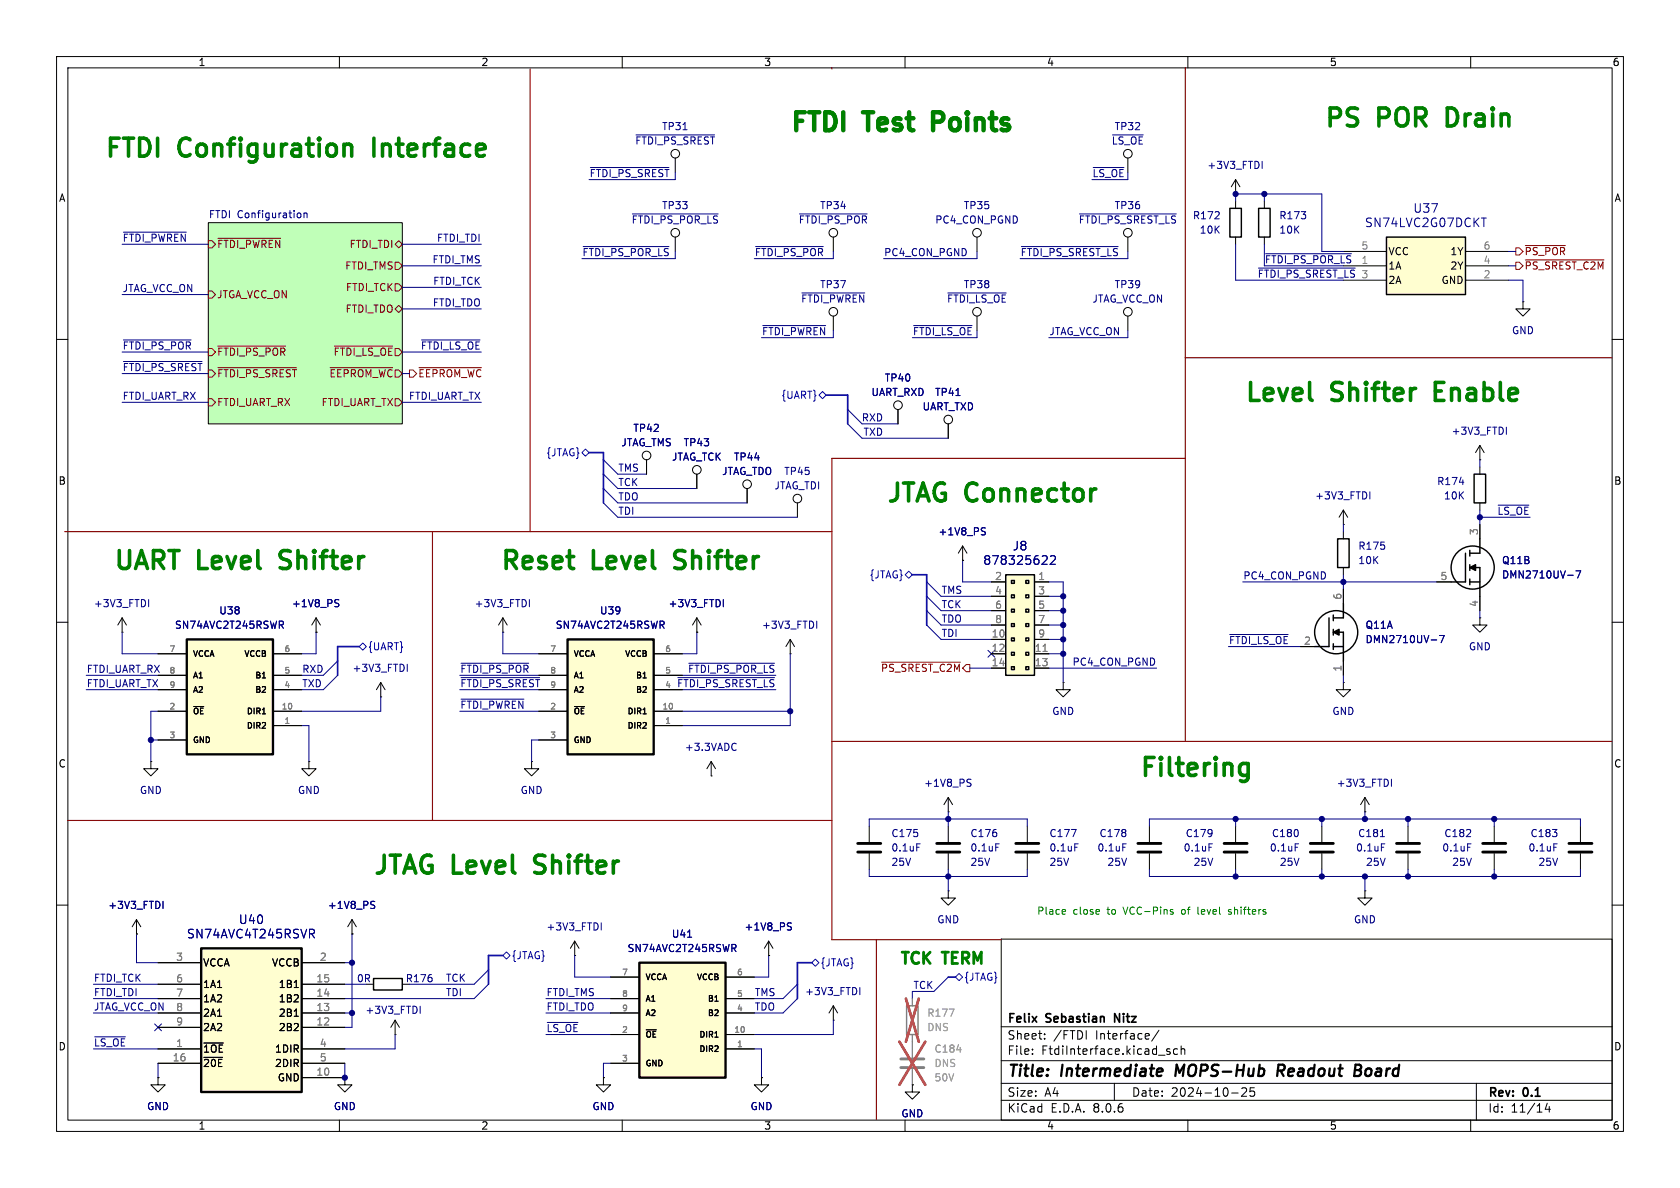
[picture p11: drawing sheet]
<svg xmlns="http://www.w3.org/2000/svg" width="297mm" height="210mm" viewBox="0 0 297 210" stroke-linecap="round" stroke-linejoin="round" font-family="sans-serif">
<defs><g id="words">
<g font-size="4.4" fill="#008000">
<text x="233.8" y="23.4">PS</text>
<text x="243.6" y="23.4">POR</text>
<text x="257" y="23.4">Drain</text>
<text x="18.2" y="28.7">FTDI</text>
<text x="31.7" y="28.7">Configuration</text>
<text x="67.3" y="28.7">Interface</text>
<text x="139.1" y="24.4">FTDI</text>
<text x="153.1" y="24.4">Test</text>
<text x="166.8" y="24.4">Points</text>
<text x="219.7" y="71.9">Level</text>
<text x="235.5" y="71.9">Shifter</text>
<text x="254.9" y="71.9">Enable</text>
<text x="156.4" y="89.7">JTAG Connector</text>
<text x="19.7" y="101.6">UART Level</text>
<text x="50.8" y="101.6">Shifter</text>
<text x="88.1" y="101.6">Reset</text>
<text x="104.8" y="101.6">Level</text>
<text x="120.6" y="101.6">Shifter</text>
<text x="201.1" y="138.2">Filtering</text>
<text x="65.6" y="155.5">JTAG Level</text>
<text x="95.8" y="155.5">Shifter</text>
</g>
<g font-size="2.8" fill="#008000">
<text x="158.7" y="171.2">TCK</text>
<text x="166.9" y="171.2">TERM</text>
</g>
<g font-size="2.8">
<text x="178" y="190.9">Title:</text>
<text x="187.7" y="190.9">Intermediate</text>
<text x="208.7" y="190.9">MOPS-Hub</text>
<text x="227.4" y="190.9">Readout</text>
<text x="241.9" y="190.9">Board</text>
</g>
<g font-size="2.1" fill="#000084">
<text x="241.2" y="40.4">SN74LVC2G07DCKT</text>
<text x="249.8" y="37.8">U37</text>
<text x="173.7" y="100.1">878325622</text>
<text x="179" y="97.5">J8</text>
<text x="32.9" y="166.1">SN74AVC4T245RSVR</text>
<text x="42.1" y="163.6">U40</text>
</g>
<g font-size="2.1">
<text x="178" y="184">Sheet:</text>
<text x="178" y="181.2">Felix</text>
<text x="185" y="181.2">Sebastian</text>
<text x="186.2" y="184">/FTDI</text>
<text x="193.7" y="184">Interface/</text>
<text x="197.7" y="181.2">Nitz</text>
<text x="178" y="186.7">File:</text>
<text x="184.1" y="186.7">FtdiInterface.kicad_sch</text>
<text x="178" y="196.9">KiCad</text>
<text x="178" y="194.1">Size:</text>
<text x="184.7" y="194.1">A4</text>
<text x="185.7" y="196.9">E.D.A.</text>
<text x="193.3" y="196.9">8.0.6</text>
<text x="200" y="194.1">Date:</text>
<text x="207" y="194.1">2024-10-25</text>
<text x="263" y="194.3">Rev:</text>
<text x="263" y="196.9">Id:</text>
<text x="267.1" y="196.9">11/14</text>
<text x="269.4" y="194.3">0.1</text>
</g>
<g font-size="1.8">
<text x="35" y="11.9">1</text>
<text x="85" y="11.9">2</text>
<text x="135" y="11.9">3</text>
<text x="185" y="11.9">4</text>
<text x="235" y="11.9">5</text>
<text x="285" y="11.9">6</text>
<text x="10.3" y="35.9">A</text>
<text x="285.3" y="35.9">A</text>
<text x="245.4" y="47.9">1A</text>
<text x="245.4" y="45.3">VCC</text>
<text x="256.3" y="47.9">2Y</text>
<text x="256.3" y="45.3">1Y</text>
<text x="245.4" y="50.4">2A</text>
<text x="254.8" y="50.4">GND</text>
<text x="10.3" y="85.9">B</text>
<text x="285.3" y="85.9">B</text>
<text x="10.3" y="135.9">C</text>
<text x="285.3" y="135.9">C</text>
<text x="35.8" y="171">VCCA</text>
<text x="48" y="171">VCCB</text>
<text x="35.8" y="174.9">1A1</text>
<text x="35.8" y="177.4">1A2</text>
<text x="35.8" y="179.9">2A1</text>
<text x="49.2" y="179.9">2B1</text>
<text x="49.2" y="177.4">1B2</text>
<text x="49.2" y="174.9">1B1</text>
<text x="10.3" y="185.9">D</text>
<text x="35.8" y="182.5">2A2</text>
<text x="49.2" y="182.5">2B2</text>
<text x="285.3" y="185.9">D</text>
<text x="35.8" y="186.3">~{1OE}</text>
<text x="35.8" y="188.8">~{20E}</text>
<text x="48.5" y="186.3">1DIR</text>
<text x="48.5" y="188.8">2DIR</text>
<text x="49" y="191.4">GND</text>
<text x="35" y="199.9">1</text>
<text x="85" y="199.9">2</text>
<text x="135" y="199.9">3</text>
<text x="185" y="199.9">4</text>
<text x="235" y="199.9">5</text>
<text x="285" y="199.9">6</text>
</g>
<g font-size="1.8" fill="#000080">
<text x="116.9" y="23.2">TP31</text>
<text x="197" y="23.2">TP32</text>
<text x="104.1" y="31.4">~{FTDI_PS_SREST}</text>
<text x="193" y="31.4">~{LS_OE}</text>
<text x="36.8" y="38.7">FTDI Configuration</text>
<text x="116.9" y="37.2">TP33</text>
<text x="144.9" y="37.2">TP34</text>
<text x="170.3" y="37.2">TP35</text>
<text x="197" y="37.2">TP36</text>
<text x="210.8" y="39">R172</text>
<text x="226.1" y="39">R173</text>
<text x="21.6" y="42.8">~{FTDI_PWREN}</text>
<text x="76.4" y="46.6">FTDI_TMS</text>
<text x="77.1" y="42.8">FTDI_TDI</text>
<text x="102.9" y="45.4">~{FTDI_PS_POR_LS}</text>
<text x="133.3" y="45.4">~{FTDI_PS_POR}</text>
<text x="156.2" y="45.4">PC4_CON_PGND</text>
<text x="180.3" y="45.4">~{FTDI_PS_SREST_LS}</text>
<text x="223.5" y="46.6">~{FTDI_PS_POR_LS}1</text>
<text x="21.6" y="51.7">JTAG_VCC_ON</text>
<text x="76.5" y="50.5">FTDI_TCK</text>
<text x="144.9" y="51.2">TP37</text>
<text x="170.3" y="51.2">TP38</text>
<text x="197" y="51.2">TP39</text>
<text x="222.2" y="49.2">~{FTDI_PS_SREST_LS}</text>
<text x="76.4" y="54.3">FTDI_TDO</text>
<text x="134.6" y="59.3">~{FTDI_PWREN}</text>
<text x="161.3" y="59.3">~{FTDI_LS_OE}</text>
<text x="185.4" y="59.3">JTAG_VCC_ON</text>
<text x="21.6" y="61.9">~{FTDI_PS_POR}</text>
<text x="21.6" y="65.7">~{FTDI_PS_SREST}</text>
<text x="74.3" y="61.9">~{FTDI_LS_OE}</text>
<text x="21.6" y="70.8">FTDI_UART_RX</text>
<text x="58.1" y="66.9">~{EEPROM_WC}</text>
<text x="72.2" y="70.8">FTDI_UART_TX</text>
<text x="156.3" y="67.7">TP40</text>
<text x="165.2" y="70.2">TP41</text>
<text x="111.9" y="76.6">TP42</text>
<text x="152.3" y="74.6">RXD</text>
<text x="152.6" y="77.1">TXD</text>
<text x="109.2" y="83.5">TMS</text>
<text x="120.8" y="79.1">TP43</text>
<text x="129.6" y="81.6">TP44</text>
<text x="109.2" y="86">TCK</text>
<text x="109.2" y="88.6">TDO</text>
<text x="138.5" y="84.2">TP45</text>
<text x="254" y="86">R174</text>
<text x="109.2" y="91.1">TDI</text>
<text x="264.6" y="91.1">~{LS_OE}</text>
<text x="240" y="97.4">R175</text>
<text x="265.4" y="99.9">Q11B</text>
<text x="166.4" y="107.6">TCK</text>
<text x="166.4" y="105.1">TMS</text>
<text x="219.7" y="102.5">PC4_CON_PGND</text>
<text x="38.7" y="108.8">U38</text>
<text x="106" y="108.8">U39</text>
<text x="166.4" y="110.1">TDO</text>
<text x="166.4" y="112.7">TDI</text>
<text x="217.2" y="114">~{FTDI_LS_OE} 2</text>
<text x="241.3" y="111.4">Q11A</text>
<text x="15.2" y="119">FTDI_UART_RX</text>
<text x="53.3" y="119">RXD</text>
<text x="81.3" y="119">~{FTDI_PS_POR}</text>
<text x="121.5" y="119">~{FTDI_PS_POR_LS}</text>
<text x="189.5" y="117.8">PC4_CON_PGND</text>
<text x="15.2" y="121.6">FTDI_UART_TX</text>
<text x="53.3" y="121.6">TXD</text>
<text x="81.3" y="121.6">~{FTDI_PS_SREST}</text>
<text x="81.3" y="125.4">~{FTDI_PWREN}</text>
<text x="119.6" y="121.6">~{FTDI_PS_SREST_LS}</text>
<text x="157.5" y="148.2">C175</text>
<text x="171.5" y="148.2">C176</text>
<text x="185.4" y="148.2">C177</text>
<text x="194.3" y="148.2">C178</text>
<text x="209.5" y="148.2">C179</text>
<text x="224.8" y="148.2">C180</text>
<text x="240" y="148.2">C181</text>
<text x="255.2" y="148.2">C182</text>
<text x="270.5" y="148.2">C183</text>
<text x="157.5" y="153.3">25V</text>
<text x="171.5" y="153.3">25V</text>
<text x="185.4" y="153.3">25V</text>
<text x="195.7" y="153.3">25V</text>
<text x="210.9" y="153.3">25V</text>
<text x="226.1" y="153.3">25V</text>
<text x="241.4" y="153.3">25V</text>
<text x="256.6" y="153.3">25V</text>
<text x="271.9" y="153.3">25V</text>
<text x="118.7" y="166">U41</text>
<text x="16.5" y="173.6">FTDI_TCK</text>
<text x="71.6" y="173.8">R176</text>
<text x="78.7" y="173.6">TCK</text>
<text x="16.5" y="178.7">JTAG_VCC_ON</text>
<text x="16.5" y="176.2">FTDI_TDI</text>
<text x="78.7" y="176.2">TDI</text>
<text x="96.5" y="176.2">FTDI_TMS</text>
<text x="96.5" y="178.7">FTDI_TDO</text>
<text x="133.3" y="178.7">TDO</text>
<text x="133.3" y="176.2">TMS</text>
<text x="161.4" y="174.9">TCK</text>
<text x="16.5" y="185.1">~{LS_OE}</text>
<text x="96.5" y="182.5">~{LS_OE}</text>
</g>
<g font-size="1.8" fill="#000084">
<text x="112.2" y="25.8">~{FTDI_PS_SREST}</text>
<text x="196.4" y="25.8">~{LS_OE}</text>
<text x="213.3" y="30.1">+3V3_FTDI</text>
<text x="111.6" y="39.7">~{FTDI_PS_POR_LS}</text>
<text x="141.1" y="39.7">~{FTDI_PS_POR}</text>
<text x="165.2" y="39.7">PC4_CON_PGND</text>
<text x="190.6" y="39.7">~{FTDI_PS_SREST_LS}</text>
<text x="212" y="41.5">10K</text>
<text x="226.1" y="41.5">10K</text>
<text x="141.5" y="53.7">~{FTDI_PWREN}</text>
<text x="167.3" y="53.7">~{FTDI_LS_OE}</text>
<text x="193" y="53.7">JTAG_VCC_ON</text>
<text x="267.2" y="59.3">GND</text>
<text x="154" y="70.2">UART_RXD</text>
<text x="163" y="72.7">UART_TXD</text>
<text x="256.5" y="77.1">+3V3_FTDI</text>
<text x="109.8" y="79.1">JTAG_TMS</text>
<text x="118.7" y="81.6">JTAG_TCK</text>
<text x="127.6" y="84.2">JTAG_TDO</text>
<text x="136.8" y="86.7">JTAG_TDI</text>
<text x="232.4" y="88.5">+3V3_FTDI</text>
<text x="255.2" y="88.5">10K</text>
<text x="165.8" y="94.8">+1V8_PS</text>
<text x="240" y="99.9">10K</text>
<text x="16.5" y="107.5">+3V3_FTDI</text>
<text x="51.5" y="107.5">+1V8_PS</text>
<text x="83.8" y="107.5">+3V3_FTDI</text>
<text x="118.1" y="107.5">+3V3_FTDI</text>
<text x="265.4" y="102.5">DMN2710UV-7</text>
<text x="30.8" y="111.4">SN74AVC2T245RSWR</text>
<text x="98.1" y="111.4">SN74AVC2T245RSWR</text>
<text x="134.6" y="111.4">+3V3_FTDI</text>
<text x="241.3" y="113.9">DMN2710UV-7</text>
<text x="62.2" y="119">+3V3_FTDI</text>
<text x="259.6" y="115.2">GND</text>
<text x="185.9" y="126.6">GND</text>
<text x="235.5" y="126.6">GND</text>
<text x="121" y="132.9">+3.3VADC</text>
<text x="24.6" y="140.6">GND</text>
<text x="52.6" y="140.6">GND</text>
<text x="91.9" y="140.6">GND</text>
<text x="163.3" y="139.3">+1V8_PS</text>
<text x="236.2" y="139.3">+3V3_FTDI</text>
<text x="157.5" y="150.7">0.1uF</text>
<text x="171.5" y="150.7">0.1uF</text>
<text x="185.4" y="150.7">0.1uF</text>
<text x="193.9" y="150.7">0.1uF</text>
<text x="209.2" y="150.7">0.1uF</text>
<text x="224.4" y="150.7">0.1uF</text>
<text x="239.6" y="150.7">0.1uF</text>
<text x="254.9" y="150.7">0.1uF</text>
<text x="270.1" y="150.7">0.1uF</text>
<text x="19" y="160.9">+3V3_FTDI</text>
<text x="57.9" y="160.9">+1V8_PS</text>
<text x="96.5" y="164.7">+3V3_FTDI</text>
<text x="131.5" y="164.7">+1V8_PS</text>
<text x="165.6" y="163.4">GND</text>
<text x="239.3" y="163.4">GND</text>
<text x="63" y="173.8">0R</text>
<text x="110.8" y="168.5">SN74AVC2T245RSWR</text>
<text x="64.5" y="179.4">+3V3_FTDI</text>
<text x="142.2" y="176.1">+3V3_FTDI</text>
<text x="25.9" y="196.4">GND</text>
<text x="58.9" y="196.4">GND</text>
<text x="104.6" y="196.4">GND</text>
<text x="132.6" y="196.4">GND</text>
<text x="159.3" y="197.7">GND</text>
</g>
<g font-size="1.8" fill="#800000">
<text x="38.3" y="44">~{FTDI_PWREN}</text>
<text x="60.9" y="47.9">FTDI_TMS</text>
<text x="61.7" y="44">FTDI_TDI</text>
<text x="269.4" y="47.9">~{PS_SREST_C2M}</text>
<text x="269.4" y="45.3">~{PS_POR}</text>
<text x="38.3" y="52.9">JTGA_VCC_ON</text>
<text x="61.1" y="51.7">FTDI_TCK</text>
<text x="61" y="55.5">FTDI_TDO</text>
<text x="38.3" y="63.1">~{FTDI_PS_POR}</text>
<text x="58.9" y="63.1">~{FTDI_LS_OE}</text>
<text x="38.3" y="72">FTDI_UART_RX</text>
<text x="38.3" y="66.9">~{FTDI_PS_SREST}</text>
<text x="56.8" y="72">FTDI_UART_TX</text>
<text x="73.9" y="66.9">~{EEPROM_WC}</text>
<text x="155.6" y="119">~{PS_SREST_C2M}</text>
</g>
<g font-size="1.8" fill="#808080">
<text x="240.6" y="44.2">5</text>
<text x="262.2" y="46.7">4</text>
<text x="262.2" y="44.2">6</text>
<text x="240.6" y="49.3">3</text>
<text x="262.2" y="49.3">2</text>
<text x="261.4" y="94.7" transform="rotate(-90 261.4 94.7)">3</text>
<text x="175.8" y="102.6">2</text>
<text x="175.8" y="105.2">4</text>
<text x="175.8" y="107.7">6</text>
<text x="183.4" y="102.6">1</text>
<text x="183.4" y="105.2">3</text>
<text x="183.4" y="107.7">5</text>
<text x="237.2" y="106.1" transform="rotate(-90 237.2 106.1)">6</text>
<text x="254.6" y="102.6">5</text>
<text x="261.4" y="107.4" transform="rotate(-90 261.4 107.4)">4</text>
<text x="175.2" y="112.8">10</text>
<text x="175.8" y="110.2">8</text>
<text x="183.4" y="110.2">7</text>
<text x="183.4" y="112.8">9</text>
<text x="175.2" y="115.3">12</text>
<text x="175.2" y="117.9">14</text>
<text x="182.8" y="115.3">11</text>
<text x="182.8" y="117.9">13</text>
<text x="230.4" y="114">2</text>
<text x="237.2" y="118.8" transform="rotate(-90 237.2 118.8)">1</text>
<text x="31" y="169.9">3</text>
<text x="31" y="173.7">6</text>
<text x="55.8" y="173.7">15</text>
<text x="56.4" y="169.9">2</text>
<text x="31" y="176.3">7</text>
<text x="31" y="178.8">8</text>
<text x="55.8" y="178.8">13</text>
<text x="55.8" y="176.3">14</text>
<text x="31" y="185.2">1</text>
<text x="31" y="181.4">9</text>
<text x="55.8" y="181.4">12</text>
<text x="56.4" y="185.2">4</text>
<text x="30.4" y="187.7">16</text>
<text x="55.8" y="190.2">10</text>
<text x="56.4" y="187.7">5</text>
</g>
<g font-size="1.8" fill="#00f">
<text x="138" y="70.7">{UART}</text>
<text x="96.5" y="80.9">{JTAG}</text>
<text x="153.6" y="102.5">{JTAG}</text>
<text x="65" y="115.2">{UART}</text>
<text x="90.4" y="169.8">{JTAG}</text>
<text x="145" y="171">{JTAG}</text>
<text x="170.4" y="173.6">{JTAG}</text>
</g>
<g font-size="1.8" fill="#008000">
<text x="183.3" y="161.9">Place</text>
<text x="189.7" y="161.9">close</text>
<text x="195.9" y="161.9">to</text>
<text x="198.9" y="161.9">VCC-Pins</text>
<text x="209.3" y="161.9">of</text>
<text x="212.4" y="161.9">level</text>
<text x="218" y="161.9">shifters</text>
</g>
<g font-size="1.8" fill="#9f9f9f">
<text x="163.8" y="179.9">R177</text>
<text x="165.1" y="186.3">C184</text>
<text x="165.1" y="191.4">50V</text>
</g>
<g font-size="1.8" fill="#a1a1a1">
<text x="163.8" y="182.5">DNS</text>
<text x="165.1" y="188.8">DNS</text>
</g>
<g font-size="1.4" fill="#808080">
<text x="29.9" y="115.3">7</text>
<text x="29.9" y="119.1">8</text>
<text x="50.2" y="119.1">5</text>
<text x="50.2" y="115.3">6</text>
<text x="97.2" y="115.3">7</text>
<text x="97.2" y="119.1">8</text>
<text x="117.5" y="119.1">5</text>
<text x="117.5" y="115.3">6</text>
<text x="29.9" y="125.5">2</text>
<text x="29.9" y="121.7">9</text>
<text x="49.7" y="125.5">10</text>
<text x="50.2" y="121.7">4</text>
<text x="97.2" y="125.5">2</text>
<text x="97.2" y="121.7">9</text>
<text x="117" y="125.5">10</text>
<text x="117.5" y="121.7">4</text>
<text x="29.9" y="130.6">3</text>
<text x="50.2" y="128">1</text>
<text x="97.2" y="130.6">3</text>
<text x="117.5" y="128">1</text>
<text x="109.9" y="172.5">7</text>
<text x="130.2" y="172.5">6</text>
<text x="109.9" y="176.3">8</text>
<text x="109.9" y="178.8">9</text>
<text x="130.2" y="178.8">4</text>
<text x="130.2" y="176.3">5</text>
<text x="109.9" y="182.6">2</text>
<text x="129.7" y="182.6">10</text>
<text x="130.2" y="185.2">1</text>
<text x="109.9" y="187.7">3</text>
</g>
<g font-size="1.4">
<text x="34" y="116.3">VCCA</text>
<text x="43.1" y="116.3">VCCB</text>
<text x="101.3" y="116.3">VCCA</text>
<text x="110.4" y="116.3">VCCB</text>
<text x="34" y="120.1">A1</text>
<text x="34" y="122.7">A2</text>
<text x="45" y="122.7">B2</text>
<text x="45" y="120.1">B1</text>
<text x="101.3" y="120.1">A1</text>
<text x="101.3" y="122.7">A2</text>
<text x="112.3" y="122.7">B2</text>
<text x="112.3" y="120.1">B1</text>
<text x="34" y="126.5">~{OE}</text>
<text x="34" y="131.5">GND</text>
<text x="43.5" y="129">DIR2</text>
<text x="43.5" y="126.5">DIR1</text>
<text x="101.3" y="126.5">~{OE}</text>
<text x="101.3" y="131.5">GND</text>
<text x="110.8" y="129">DIR2</text>
<text x="110.8" y="126.5">DIR1</text>
<text x="114" y="173.5">VCCA</text>
<text x="123.1" y="173.5">VCCB</text>
<text x="114" y="177.3">A1</text>
<text x="114" y="179.8">A2</text>
<text x="125" y="179.8">B2</text>
<text x="125" y="177.3">B1</text>
<text x="114" y="183.6">~{OE}</text>
<text x="123.5" y="183.6">DIR1</text>
<text x="114" y="188.7">GND</text>
<text x="123.5" y="186.2">DIR2</text>
</g>
</g></defs>
<g fill="none" stroke="#000" stroke-width=".18">
<path d="M10 10h277v190h-277zM12 12h273v186h-273zM60 10v2M110 10v2M160 10v2M210 10v2M260 10v2M36.8 39.4h34.3v35.5h-34.3zM10 60h2M285 60h2M10 110h2M285 110h2"/>
<path d="M10 160h2M285 160h2M135.9 168.9h.1M135.9 166.4l-.8 1.2M135.9 166.4v2.5M135.9 166.4l.8 1.2M147.3 177.8l-.7 1.3M147.3 177.8v2.5M147.3 177.8l.8 1.3M177 166h108v32h-108zM60 198v2M110 198v2"/>
<path d="M134.6 190.5v1.3h-1.3l1.3 1.2 1.3-1.2h-1.3M134.6 190.5h.1M147.3 180.3h.1M160 198v2M177 194.5h108M177 191.5h108M177 187.5h108M177 181.5h108M182.5 186.3v.1M182.5 185.5v.1M184.7 183.6v.1M184.7 182.8v.1"/>
<path d="M192 182.2v1.5M197 191.5v3M204.9 182.1l-1.3 2M206.8 185.5l-.3-.1-.3 .2 .1 .2 .5 .2v.3h-.6M208.2 185.5l-.5-.1-.2 .3v.4l.1 .2h.6M208.8 185.5l.2-.1 .4 .1 .1 .9M208.8 184.9v1.5M210 198v2M217.7 193.2h1.2M219.5 192.4l.6-.1 .2 .1 .1 .3-.9 1.1h.9M221.7 192.3h-.7v.7l.2-.1h.5l.1 .3-.1 .5-.2 .1-.5-.1M260 198v2"/>
<path d="M261 191.5v6.5M273.5 195l-.3 1.1h.9M273.9 195.6v1"/>
</g>
<path d="M205.3 188.9l.2 .1v.4l-1 .1M205.3 190.1l-.2 .1M208 188.2l-.2 2M226.4 189.3l.5 .9M226.8 188.2h-.8l-.2 2M226.9 189.2l-1 .1M239.5 189.2h.7M239.6 188.2h.7a.49 .49 0 0 1 .3 .5 .49 .49 0 0 1-.4 .5M240.2 189.2l.3 .1a.58 .58 0 0 1-.3 .9h-.8" fill="none" stroke="#000" stroke-width=".4"/>
<path d="M197.1 180.7v-1.5l.8 1.5" fill="none" stroke="#000" stroke-width=".3"/>
<path d="M36.8 39.4h34.3v35.5h-34.3z" fill="#c0ffb8" stroke="#c0ffb8" stroke-width=".18"/>
<g fill="none" stroke="#800000" stroke-width=".18">
<path d="M36.8 42.5h.7l.6 .7-.6 .6h-.7zM36.8 51.4h.7l.6 .7-.6 .6h-.7zM38.5 42.1h11.1M69.8 46.4h.7l.6 .6-.6 .6h-.7zM69.8 50.2h.7l.6 .6-.6 .6h-.7zM70.5 42.5l.6 .7-.6 .6-.7-.6zM70.5 54l.6 .6-.6 .6-.7-.6zM36.8 70.5h.7l.6 .6-.6 .7h-.7zM36.8 65.4h.7l.6 .6-.6 .7h-.7zM36.8 61.6h.7l.6 .6-.6 .7h-.7zM38.5 65h13.9M38.5 61.2h12"/>
<path d="M58.4 65h11M59.1 61.2h10.3M69.8 70.5h.7l.6 .6-.6 .7h-.7z"/>
</g>
<path d="M52.8 37.6l.3 .1 .1 .2-.1 .5-.3 .1M53.7 37.8l.2-.2 .3 .1 .1 .8M53.7 37.6v.9" fill="none" stroke="#000080" stroke-width=".18"/>
<path d="M160.3 177.8h2v5.1h-2z" fill="none" stroke="#808080" stroke-width=".25"/>
<path d="M161.3 176.5v1.3M161.3 182.9v4M161.3 189v2.8" fill="none" stroke="#808080" stroke-width=".18"/>
<path d="M167.8 178.4h.9l-.6 1.2M169.1 185.6h.8" fill="none" stroke="#9f9f9f" stroke-width=".18"/>
<path d="M160.1 176.5l2.3 7.7M162.4 176.5l-2.3 7.7M159 184.2l4.6 7.6M163.6 184.2l-4.6 7.6" fill="none" stroke="#e65255" stroke-width=".46"/>
<path d="M139.4 163.7l.4 .2 .1 .3-.2 .2h-.3M139.4 163.1l.5 .1M152 174.6v1.2" fill="none" stroke="#000084" stroke-width=".18"/>
<path d="M159.3 188.7h4M159.3 187.2h4" fill="none" stroke="#808080" stroke-width=".51"/>
<path d="M100.3 113h15.3v20.4h-15.3z" fill="#fffed0"/>
<path d="M100.3 113h15.3v20.4h-15.3z" fill="none" stroke="#000" stroke-width=".41"/>
<g fill="none" stroke="#000" stroke-width=".18">
<path d="M88.9 111.8h.1M88.9 109.2l-.8 1.3M88.9 109.2v2.6M88.9 109.2l.8 1.3M95.2 119.4h5.1M95.2 115.6h5.1M115.6 119.4h5M115.6 115.6h5M95.2 125.7h5.1M95.2 130.8h5.1M95.2 121.9h5.1M101.5 124.9h1.8"/>
<path d="M113.7 126.2h.6M115.6 128.3h5M115.6 125.7h5M115.6 121.9h5"/>
</g>
<path d="M93.6 106v1.3M117 110.5l.4 .6M117.2 109.8l.2 .2v.3l-.2 .2" fill="none" stroke="#000084" stroke-width=".18"/>
<path d="M33 113h15.3v20.4h-15.3z" fill="#fffed0"/>
<path d="M33 113h15.3v20.4h-15.3z" fill="none" stroke="#000" stroke-width=".41"/>
<g fill="none" stroke="#000" stroke-width=".18">
<path d="M21.6 111.8h.1M21.6 109.2l-.8 1.3M21.6 109.2v2.6M21.6 109.2l.8 1.3M27.9 119.4h5.1M27.9 115.6h5.1M48.3 119.4h5M48.3 115.6h5M55.9 111.8h.1M55.9 109.2l-.8 1.3M55.9 109.2v2.6M55.9 109.2l.7 1.3"/>
<path d="M123.2 111.8h.1M123.2 109.2l-.8 1.3M123.2 109.2v2.6M123.2 109.2l.8 1.3M139.7 115.6h.1M139.7 113l-.8 1.3M139.7 113v2.6M139.7 113l.8 1.3M26.7 134.6v1.3h1.2l-1.2 1.3-1.3-1.3h1.3M26.7 134.6h.1M27.9 125.7h5.1M27.9 130.8h5.1"/>
<path d="M27.9 121.9h5.1M34.2 124.9h1.8M46.4 126.2h.6M48.3 128.3h5M48.3 125.7h5M48.3 121.9h5M54.6 134.6v1.3h-1.3l1.3 1.3 1.3-1.3h-1.3M54.6 134.6h.1M203.2 146.1v2.7M203.2 150.9v2.8M218.4 146.1v2.7M218.4 150.9v2.8"/>
<path d="M24.1 165.1h.1M24.1 162.6l-.7 1.2M24.1 162.6v2.5M24.1 162.6l.8 1.2M62.2 165.1h.1M62.2 162.6l-.7 1.2M62.2 162.6v2.5M62.2 162.6l.8 1.2M27.9 190.5v1.3h1.3l-1.3 1.2-1.2-1.2h1.2M27.9 190.5h.1M161.3 191.8v1.2h-1.3l1.3 1.3 1.3-1.3h-1.3M161.3 191.8h.1"/>
</g>
<path d="M26.3 106v1.3M49.7 110.5l.4 .6M49.9 109.8l.2 .2-.1 .3-.1 .2M59.4 106.6l.4 .1 .1 .3-.2 .3h-.3M59.4 106l.5 .1M127.9 106v1.3M144.4 109.8v1.3M28.8 159.3v1.3M65.8 159.9l.3 .2 .2 .3-.3 .2h-.3M65.8 159.3l.5 .1M198.5 149.2h.6M213.7 149.2h.6" fill="none" stroke="#000084" stroke-width=".18"/>
<path d="M201.2 150.6h4M201.2 149.1h4M216.4 150.6h4.1M216.4 149.1h4.1" fill="none" stroke="#000" stroke-width=".51"/>
<path d="M35.6 167.6h17.7v25.4h-17.7z" fill="#fffed0"/>
<path d="M35.6 167.6h17.7v25.4h-17.7z" fill="none" stroke="#000" stroke-width=".41"/>
<g fill="none" stroke="#000" stroke-width=".18">
<path d="M119.4 27.9v2.6M119.4 41.9v2.6M114.3 81.3v2.5M123.2 83.8v2.6M132.1 86.4v2.5M141 88.9v2.5M237.5 92.7h.1M237.5 90.2l-.8 1.2M237.5 90.2v2.5M237.5 90.2l.8 1.2M67.3 123.2h.1M67.3 120.7l-.8 1.2"/>
<path d="M67.3 120.7v2.5M67.3 120.7l.8 1.2M94 134.6v1.3h1.2l-1.2 1.3-1.3-1.3h1.3M94 134.6h.1M125.7 137.2h.1M125.7 134.6l-.7 1.3M125.7 134.6v2.6M125.7 134.6l.8 1.3M153.7 146.1v2.7M153.7 150.9v2.8M167.6 157.5v1.3h1.3l-1.3 1.2-1.2-1.2h1.2M167.6 157.5h.1"/>
<path d="M167.6 143.5h.1M167.6 141l-.7 1.2M167.6 141v2.5M167.6 146.1v2.7M167.6 150.9v2.8M167.6 141l.8 1.2M181.6 146.1v2.7M181.6 150.9v2.8M241.3 157.5v1.3h-1.3l1.3 1.2 1.3-1.2h-1.3M241.3 157.5h.1M279.4 146.1v2.7M279.4 150.9v2.8"/>
<path d="M27.9 179.1h7.7M27.9 176.5h7.7M27.9 174h7.7M27.9 170.2h7.7M52 179.6h.7M52 174.6h.7M53.3 179.1h7.7M53.3 176.5h7.7M53.3 174h7.7M53.3 170.2h7.7M27.9 185.4h7.7M27.9 181.6h7.7"/>
<path d="M27.9 188h7.7M36 184.4h3.5M36 186.9h3.4M53.3 185.4h7.7M53.3 190.5h7.7M53.3 181.6h7.7M53.3 188h7.7M61 190.5v1.3h1.2l-1.2 1.2-1.3-1.2h1.3M61 190.5h.1"/>
<circle cx="119.4" cy="27.2" r=".76"/>
<circle cx="119.4" cy="41.1" r=".76"/>
<circle cx="114.3" cy="80.5" r=".76"/>
<circle cx="123.2" cy="83.1" r=".76"/>
<circle cx="132.1" cy="85.6" r=".76"/>
<circle cx="141" cy="88.1" r=".76"/>
</g>
<g fill="none" stroke="#000084" stroke-width=".18">
<path d="M111.8 37.8h15.2M112.4 23.8h13.9M242.2 86.9v1.3M72 117.4v1.3M129.9 131.4l.2 .1M130.1 132.5l-.2 .2M171.2 138.3l.3 .2 .2 .3-.3 .2h-.3M171.2 137.7l.5 .1M162.1 149.2h.6M176 149.2h.6M190 149.2h.6M274.7 149.2h.6"/>
<path d="M54.7 164.3h.6l.3 .3-.2 .4-.7 .1M55.1 165.1l.5 .7"/>
</g>
<path d="M151.6 150.6h4.1M151.6 149.1h4.1M165.6 150.6h4.1M165.6 149.1h4.1M179.6 150.6h4M179.6 149.1h4M277.4 150.6h4M277.4 149.1h4" fill="none" stroke="#000" stroke-width=".51"/>
<path d="M120.7 22.9h.8M189.4 146.6h.8l-.5 1.3" fill="none" stroke="#000080" stroke-width=".18"/>
<path d="M113 170.2h15.3v20.3h-15.3z" fill="#fffed0"/>
<path d="M113 170.2h15.3v20.3h-15.3z" fill="none" stroke="#000" stroke-width=".41"/>
<g fill="none" stroke="#000" stroke-width=".18">
<path d="M147.3 41.9v2.6M147.3 55.9v2.5M172.7 41.9v2.6M172.7 55.9v2.5M269.2 53.3v1.3h1.3l-1.3 1.3-1.2-1.3h1.2M269.2 53.3h.1M158.7 72.4v2.5M167.6 74.9v2.6M237.5 94v1.3M237.5 100.3v1.3M241.3 143.5h.1M241.3 141l-.8 1.2"/>
<path d="M241.3 141v2.5M241.3 141l.8 1.2M264.2 146.1v2.7M264.2 150.9v2.8M64.8 174h1.2M71.1 174h1.3M101.6 168.9h.1M101.6 166.4l-.8 1.2M101.6 166.4v2.5M101.6 166.4l.8 1.2M107.9 179.1h5.1M107.9 176.5h5.1"/>
<path d="M107.9 172.7h5.1M128.3 179.1h5M128.3 176.5h5M128.3 172.7h5M69.8 182.9h.1M69.8 180.3l-.7 1.3M69.8 180.3v2.6M69.8 180.3l.8 1.3M106.7 190.5v1.3h1.2l-1.2 1.2-1.3-1.2h1.3M106.7 190.5h.1M107.9 182.9h5.1M107.9 188h5.1"/>
<path d="M114.2 182h1.8M126.4 183.3h.6M128.3 185.4h5M128.3 182.9h5"/>
<circle cx="147.3" cy="55.1" r=".76"/>
<circle cx="147.3" cy="41.1" r=".76"/>
<circle cx="172.7" cy="55.1" r=".76"/>
<circle cx="172.7" cy="41.1" r=".76"/>
<circle cx="158.7" cy="71.6" r=".76"/>
<circle cx="167.6" cy="74.2" r=".76"/>
</g>
<path d="M169 69.9h.7M121.6 165.7h.7" fill="none" stroke="#000080" stroke-width=".18"/>
<path d="M141.3 37.8h12M141.8 51.8h11.1M167.6 51.8h10.3M246 137.7v1.3M259.5 149.2h.6M74.3 177.9v1.2M106.3 163.1v1.3M129.7 167.6l.4 .6M129.9 166.9l.2 .3v.3l-.2 .1" fill="none" stroke="#000084" stroke-width=".18"/>
<path d="M236.5 95.3h2v5h-2zM66 173h5.1v2h-5.1z" fill="none" stroke="#000" stroke-width=".25"/>
<path d="M262.1 150.6h4.1M262.1 149.1h4.1" fill="none" stroke="#000" stroke-width=".51"/>
<path d="M245.1 41.9h14v10.2h-14z" fill="#fffed0"/>
<g fill="none" stroke="#000" stroke-width=".25">
<path d="M222.5 36.8h2v5.1h-2zM245.1 41.9h14v10.2h-14zM259.1 97.8v5.1h-2.6M259.8 97.3v1M259.8 99.8v1M260.6 83.8h2v5.1h-2zM261.6 95.3v2.5h-1.8M234.9 109.2v5.1h-2.5M235.7 114.3h1.8M235.7 108.7v1M235.7 111.3v1M235.7 113.8v1"/>
<path d="M235.7 111.8h1.8v5M237.5 106.7v2.5h-1.8M259.8 102.9h1.8M259.8 102.4v1M259.8 100.3h1.8v5.1"/>
<circle cx="236.2" cy="111.8" r="3.8"/>
<circle cx="260.4" cy="100.3" r="3.8"/>
</g>
<g fill="none" stroke="#000" stroke-width=".18">
<path d="M223.5 35.6v1.2M223.5 41.9v1.3M237.5 47h7.6M237.5 49.5h7.6M237.5 44.5h7.6M259.1 47h7.6M259.1 49.5h7.6M259.1 44.5h7.6M261.6 78.7l-.7 1.3M261.6 78.7v2.6M261.6 78.7l.8 1.3M170.2 99.1h.1"/>
<path d="M170.2 96.5l.7 1.3M170.2 96.5v2.6M170.2 96.5l-.8 1.3M261.6 81.3h.1M261.6 82.6v1.2M261.6 88.9v1.3M261.6 92.7v2.6M229.9 114.3h2.5M237.5 104.1v2.6M237.5 116.8v2.6M254 102.9h2.5M261.6 109.2v1.3h1.3l-1.3 1.3-1.3-1.3h1.3"/>
<path d="M261.6 109.2h.1M261.6 105.4v2.6M237.5 120.7v1.2h1.3l-1.3 1.3-1.3-1.3h1.3M237.5 120.7h.1M233.7 146.1v2.7M233.7 150.9v2.8M248.9 146.1v2.7M248.9 150.9v2.8"/>
</g>
<path d="M261.9 38.5h.9M262.3 38.5v1.6M266.3 75.5v1.3M173.7 93.9l.4 .1 .1 .3-.2 .3h-.3M173.7 93.3l.5 .1M253 113.1h1M254.5 112.3h.8l-.5 1.3M277.2 101.7h.9M278.6 100.9h.9l-.6 1.3M229 149.2h.6M244.2 149.2h.6" fill="none" stroke="#000084" stroke-width=".18"/>
<path d="M231.6 150.6h4.1M231.6 149.1h4.1M246.9 150.6h4.1M246.9 149.1h4.1" fill="none" stroke="#000" stroke-width=".51"/>
<path d="M258 85.2h.8M244 147.9h.8" fill="none" stroke="#000080" stroke-width=".18"/>
<path d="M235.7 111.8l1-.5v1zM259.8 100.3l1.1-.5v1z" fill="#000" stroke="#000" stroke-width=".25"/>
<g fill="#fffed0">
<path d="M177.8 101.6h5.1v17.8h-5.1z"/>
<path d="M181.4 117.9h.5v.5h-.5z"/>
<path d="M181.4 115.3h.5v.5h-.5z"/>
<path d="M181.4 112.8h.5v.5h-.5z"/>
<path d="M181.4 110.2h.5v.5h-.5z"/>
<path d="M181.4 107.7h.5v.5h-.5z"/>
<path d="M181.4 105.2h.5v.5h-.5z"/>
<path d="M181.4 102.6h.5v.5h-.5z"/>
<path d="M178.8 117.9h.5v.5h-.5z"/>
<path d="M178.8 115.3h.5v.5h-.5z"/>
<path d="M178.8 112.8h.5v.5h-.5z"/>
<path d="M178.8 110.2h.5v.5h-.5z"/>
<path d="M178.8 107.7h.5v.5h-.5z"/>
<path d="M178.8 105.2h.5v.5h-.5z"/>
<path d="M178.8 102.6h.5v.5h-.5z"/>
</g>
<g fill="none" stroke="#000" stroke-width=".25">
<path d="M217.4 36.8h2.1v5.1h-2.1zM177.8 101.6h5.1v17.8h-5.1zM178.8 117.9h.5v.5h-.5zM178.8 115.3h.5v.5h-.5zM178.8 112.8h.5v.5h-.5zM178.8 110.2h.5v.5h-.5zM178.8 107.7h.5v.5h-.5zM178.8 105.2h.5v.5h-.5zM178.8 102.6h.5v.5h-.5zM181.4 117.9h.5v.5h-.5zM181.4 115.3h.5v.5h-.5zM181.4 112.8h.5v.5h-.5z"/>
<path d="M181.4 110.2h.5v.5h-.5zM181.4 107.7h.5v.5h-.5zM181.4 105.2h.5v.5h-.5zM181.4 102.6h.5v.5h-.5z"/>
</g>
<g fill="none" stroke="#000" stroke-width=".18">
<path d="M199.4 27.9v2.6M218.4 34.3h.1M218.4 31.8v2.5M218.4 35.6v1.2M218.4 31.8l-.7 1.2M218.4 31.8l.8 1.2M199.4 41.9v2.6M199.4 55.9v2.5M218.4 41.9v1.3M158.7 72.4v2.5M167.6 74.9v2.6M114.3 81.3v2.5"/>
<path d="M123.2 83.8v2.6M132.1 86.4v2.5M170.2 99.1h.1M261.6 92.7v2.6M27.9 115.6h5.1M27.9 119.4h5.1M48.3 115.6h5M48.3 119.4h5M55.9 111.8h.1M95.2 115.6h5.1M95.2 119.4h5.1M115.6 115.6h5"/>
<path d="M115.6 119.4h5M123.2 111.8h.1M175.3 102.9h2.5M175.3 113h2.5M175.3 115.6h2.5M175.3 118.1h2.5M175.3 105.4h2.5M175.3 108h2.5M175.3 110.5h2.5M182.9 102.9h2.5M182.9 113h2.5M182.9 115.6h2.5"/>
<path d="M182.9 118.1h2.5M182.9 105.4h2.5M182.9 108h2.5M182.9 110.5h2.5M229.9 114.3h2.5M237.5 104.1v2.6M237.5 116.8v2.6M254 102.9h2.5M261.6 105.4v2.6M27.9 125.7h5.1M27.9 130.8h5.1M27.9 121.9h5.1"/>
<path d="M34.2 124.9h1.8M46.4 126.2h.6M48.3 128.3h5M48.3 125.7h5M48.3 121.9h5M95.2 125.7h5.1M95.2 130.8h5.1M95.2 121.9h5.1M101.5 124.9h1.8M113.7 126.2h.6M115.6 128.3h5M115.6 125.7h5"/>
<path d="M115.6 121.9h5M188 120.7v1.2h1.2l-1.2 1.3-1.3-1.3h1.3M188 120.7h.1M24.1 165.1h.1M27.9 179.1h7.7M27.9 176.5h7.7M27.9 174h7.7M27.9 170.2h7.7M52 179.6h.7M52 174.6h.7M53.3 179.1h7.7M53.3 176.5h7.7"/>
<path d="M53.3 174h7.7M53.3 170.2h7.7M62.2 165.1h.1M107.9 179.1h5.1M107.9 176.5h5.1M107.9 172.7h5.1M128.3 179.1h5M128.3 176.5h5M128.3 172.7h5M135.9 168.9h.1M27.9 190.5h.1M27.9 185.4h7.7"/>
<path d="M27.9 188h7.7M27.9 181.6h7.7M36 184.4h3.5M36 186.9h3.4M53.3 185.4h7.7M53.3 188h7.7M53.3 190.5h7.7M53.3 181.6h7.7M61 190.5h.1M106.7 190.5h.1M107.9 182.9h5.1M107.9 188h5.1"/>
<path d="M114.2 182h1.8M126.4 183.3h.6M128.3 185.4h5M128.3 182.9h5M134.6 190.5h.1M161.3 191.8h.1"/>
<circle cx="199.4" cy="27.2" r=".76"/>
<circle cx="199.4" cy="55.1" r=".76"/>
<circle cx="199.4" cy="41.1" r=".76"/>
</g>
<path d="M184.4 115.2h.7M161.3 176.5v1.3M161.3 182.9v4M161.3 189v2.8" fill="none" stroke="#808080" stroke-width=".18"/>
<g fill="none" stroke="#000084" stroke-width=".18">
<path d="M190.8 37.8h17.1M196.7 23.8h5.4M223.1 28.5v1.3M173.7 93.9l.4 .1 .1 .3-.2 .3h-.3M173.7 93.3l.5 .1M185 98.3l.1 .2v.4l-.9 .9h.9M185.7 98.4l.6-.2 .2 .2 .1 .3-1 1.1h1M49.7 110.5l.4 .6M49.9 109.8l.2 .2-.1 .3-.1 .2M59.4 106.6l.4 .1 .1 .3-.2 .3h-.3M59.4 106l.5 .1M117 110.5l.4 .6"/>
<path d="M117.2 109.8l.2 .2v.3l-.2 .2M127.9 106v1.3M174.7 115l1.2 1.2M175.9 115l-1.2 1.2M253 113.1h1M254.5 112.3h.8l-.5 1.3M277.2 101.7h.9M278.6 100.9h.9l-.6 1.3M28.8 159.3v1.3M65.8 159.9l.3 .2 .2 .3-.3 .2h-.3M65.8 159.3l.5 .1M54.7 164.3h.6l.3 .3-.2 .4-.7 .1"/>
<path d="M55.1 165.1l.5 .7M129.7 167.6l.4 .6M129.9 166.9l.2 .3v.3l-.2 .1M139.4 163.7l.4 .2 .1 .3-.2 .2h-.3M139.4 163.1l.5 .1M27.3 181l1.2 1.2M28.5 181l-1.2 1.2"/>
</g>
<path d="M144.8 69.9l.6-.7 .6 .7-.6 .6zM102.9 80l.6-.6 .6 .6-.6 .6zM63.5 114.3l.6-.6 .7 .6-.7 .6zM160 101.6l.7-.6 .6 .6-.6 .6zM88.9 168.9l.6-.6 .7 .6-.7 .6zM143.5 170.2l.6-.7 .7 .7-.7 .6zM168.9 172.7l.6-.6 .7 .6-.7 .7z" fill="none" stroke="#00f" stroke-width=".18"/>
<path d="M268 46.4h.6l.6 .6-.6 .6h-.6zM268 43.8h.6l.6 .7-.6 .6h-.6zM269.7 45.9h13.9M269.7 43.4h7M72.4 65.4h.6l.7 .6-.7 .7h-.6zM74.1 65h11M155.9 117.1h13.9" fill="none" stroke="#800000" stroke-width=".18"/>
<g fill="none" stroke="#000080" stroke-width=".18">
<path d="M104.1 31.8h15.3M104.4 29.6h13.9M193 31.8h6.4M193.3 29.6h5.4M218.4 35.6v-1.3h15.3v10.2h3.8M223.5 34.3v1.3M21.6 43.2h15.2M21.6 52.1h15.2M21.8 41h11.1M71.1 47h14M71.1 50.8h14M71.1 43.2h14"/>
<path d="M71.1 54.6h14M102.9 45.7h16.5M103.1 43.6h15.2M133.3 45.7h14M133.6 43.6h11.9M134.6 59.7h12.7M134.8 57.6h11.2M161.3 59.7h11.4M161.5 57.6h10.3M172.7 44.5v1.2h-16.5M180.3 45.7h19.1M180.6 43.6h17.1"/>
<path d="M199.4 58.4v1.3h-14M218.4 43.2v6.3h19.1M222.5 47.4h17.1M223.5 43.2v3.8h14M223.7 44.9h15.2M266.7 44.5h1.3M266.7 49.5h2.5v3.8M266.7 47h1.3M21.6 71.1h15.2M21.6 62.2h15.2M21.6 66h15.2M21.8 60.1h12"/>
<path d="M21.8 63.9h13.9M71.1 71.1h14M71.1 62.2h14M74.5 60.1h10.4M149.9 72.4l2.5 2.5h6.3M149.9 74.9l2.5 2.6h15.2M169 69.9h.7M106.7 88.9l2.5 2.5h31.8M106.7 81.3l2.5 2.5h5.1M106.7 83.8l2.5 2.6h14M106.7 86.4l2.5 2.5h22.9M170.2 99.1v3.8h5.1"/>
<path d="M237.5 92.7v1.3M261.6 91.4h8.9M261.6 81.3v1.3M261.6 90.2v2.5M264.9 89.3h5.4M15.2 119.4h12.7M21.6 111.8v3.8h6.3M55.9 111.8v3.8h-2.6M59.7 116.8l-2.6 2.6h-3.8M59.7 119.4l-2.6 2.5h-3.8M81.3 119.4h13.9M81.5 117.2h12"/>
<path d="M81.5 119.8h13.9M88.9 111.8v3.8h6.3M119.8 119.8h17.1M120.6 119.4h16.6M121.8 117.2h15.1M123.2 111.8v3.8h-2.6M139.7 115.6v12.7h-19.1M163.8 102.9l2.6 2.5h8.9M163.8 105.4l2.6 2.6h8.9M163.8 110.5l2.6 2.5h8.9M163.8 108l2.6 2.5h8.9M171.4 118.1h3.9"/>
<path d="M185.4 102.9h2.6v17.8M185.4 115.6h2.6M185.4 105.4h2.6M185.4 118.1h19.1M185.4 108h2.6M185.4 113h2.6M185.4 110.5h2.6M217.2 114.3h12.7M217.4 112.2h10.3M219.7 102.9h34.3M237.5 101.6v2.5M237.5 119.4v1.3"/>
<path d="M261.6 108v1.2M15.2 121.9h12.7M26.7 130.8h1.2M27.9 125.7h-1.2v8.9M53.3 128.3h1.3v6.3M67.3 123.2v2.5h-14M81.3 121.9h13.9M81.3 125.7h13.9M81.5 123.6h11.1M95.2 130.8h-1.2v3.8M120.6 121.9h16.6M120.6 125.7h19.1"/>
<path d="M153.7 153.7v1.2h27.9v-1.2M153.7 146.1v-1.3h27.9v1.3M167.6 143.5v2.6M167.6 153.7v3.8M203.2 153.7v1.2h76.2v-1.2M203.2 146.1v-1.3h76.2v1.3M218.4 144.8v1.3M218.4 153.7v1.2M233.7 144.8v1.3M233.7 153.7v1.2M241.3 143.5v1.3M241.3 154.9v2.6"/>
<path d="M248.9 144.8v1.3M248.9 153.7v1.2M264.2 144.8v1.3M264.2 153.7v1.2M16.5 176.5h11.4M16.5 179.1h11.4M16.5 174h11.4M24.1 165.1v5.1h3.8M61 170.2h1.2M61 179.1h1.2M61 174h3.8M62.2 165.1v16.5h-1.2"/>
<path d="M86.4 174l-2.6 2.5h-22.8M86.4 171.5l-2.6 2.5h-11.4M96.5 176.5h11.4M96.5 179.1h11.4M101.6 168.9v3.8h6.3M121.6 165.7h.7M135.9 168.9v3.8h-2.6M141 174l-2.6 2.5h-5.1M141 176.5l-2.6 2.6h-5.1M167.6 172.7l-2.5 2.6h-3.8v1.2M16.5 185.4h11.4M16.7 183.3h5.5"/>
<path d="M27.9 188v2.5M61 188v2.5M69.8 182.9v2.5h-8.8M96.5 182.9h11.4M96.7 180.7h5.5M107.9 188h-1.2v2.5M133.3 185.4h1.3v5.1M147.3 180.3v2.6h-14"/>
</g>
<path d="M61.7 25.5l.3 .1 .2 .3v1.7M219.7 135h.7l.3 .1M220.7 135v2.5a.86 .86 0 0 1-1.1 .6M220.7 136.9l-.3 .2h-.7" fill="none" stroke="#008000" stroke-width=".63"/>
<path d="M188.2 160.8l.2 .3-.6 .1M188.3 161.6h-.1M207.1 161.2l.3 .1v.1l-.2 .2h-.2M207.1 160.8h.3M211.8 160.3v1.1l.2 .2M217.2 161.6h.3M217.5 160.8l-.3 .2v.1l.3 .1" fill="none" stroke="#008000" stroke-width=".18"/>
<path d="M166.2 19.8h-1.2v3.2M165 21.5h1.2" fill="none" stroke="#008000" stroke-width=".79"/>
<path d="M93.7 12.2v81.8M147.1 11.9v.3M209.5 11.9v119.2M209.5 63.2h75.5M11.4 94h135.7M76.5 94v51M209.5 81h-62.4v85.1h29.9M147.1 131.1h137.9M11.9 145h135.2M154.9 166.1v31.8" fill="none" stroke="#840000" stroke-width=".2"/>
<path d="M146 69.9h3.9v5M104.1 80h2.6v8.9M63.5 114.3h-3.8v5.1M161.3 101.6h2.5v8.9M88.9 168.9h-2.5v5.1M143.5 170.2h-2.5v6.3M167.6 172.7h1.3" fill="none" stroke="#00f" stroke-width=".3"/>
<path d="M167.8 178.4h.9l-.6 1.2M169.1 185.6h.8" fill="none" stroke="#9f9f9f" stroke-width=".18"/>
<path d="M160.1 176.5l2.3 7.7M162.4 176.5l-2.3 7.7M159 184.2l4.6 7.6M163.6 184.2l-4.6 7.6" fill="none" stroke="#e65255" stroke-width=".46"/>
<g fill="#000080" stroke="#000080" stroke-width=".18">
<circle cx="248.9" cy="154.9" r=".46"/>
<circle cx="264.2" cy="144.8" r=".46"/>
<circle cx="248.9" cy="144.8" r=".46"/>
<circle cx="264.2" cy="154.9" r=".46"/>
<circle cx="241.3" cy="144.8" r=".46"/>
<circle cx="241.3" cy="154.9" r=".46"/>
<circle cx="237.5" cy="102.9" r=".46"/>
<circle cx="188" cy="105.4" r=".46"/>
<circle cx="223.5" cy="34.3" r=".46"/>
<circle cx="218.4" cy="34.3" r=".46"/>
<circle cx="167.6" cy="144.8" r=".46"/>
<circle cx="167.6" cy="154.9" r=".46"/>
<circle cx="188" cy="110.5" r=".46"/>
<circle cx="188" cy="115.6" r=".46"/>
<circle cx="188" cy="113" r=".46"/>
<circle cx="188" cy="108" r=".46"/>
<circle cx="218.4" cy="144.8" r=".46"/>
<circle cx="233.7" cy="144.8" r=".46"/>
<circle cx="233.7" cy="154.9" r=".46"/>
<circle cx="218.4" cy="154.9" r=".46"/>
<circle cx="261.6" cy="91.4" r=".46"/>
<circle cx="62.2" cy="179.1" r=".46"/>
<circle cx="62.2" cy="170.2" r=".46"/>
<circle cx="61" cy="190.5" r=".46"/>
<circle cx="26.7" cy="130.8" r=".46"/>
<circle cx="139.7" cy="125.7" r=".46"/>
</g>
<use href="#words"/>
</svg>
